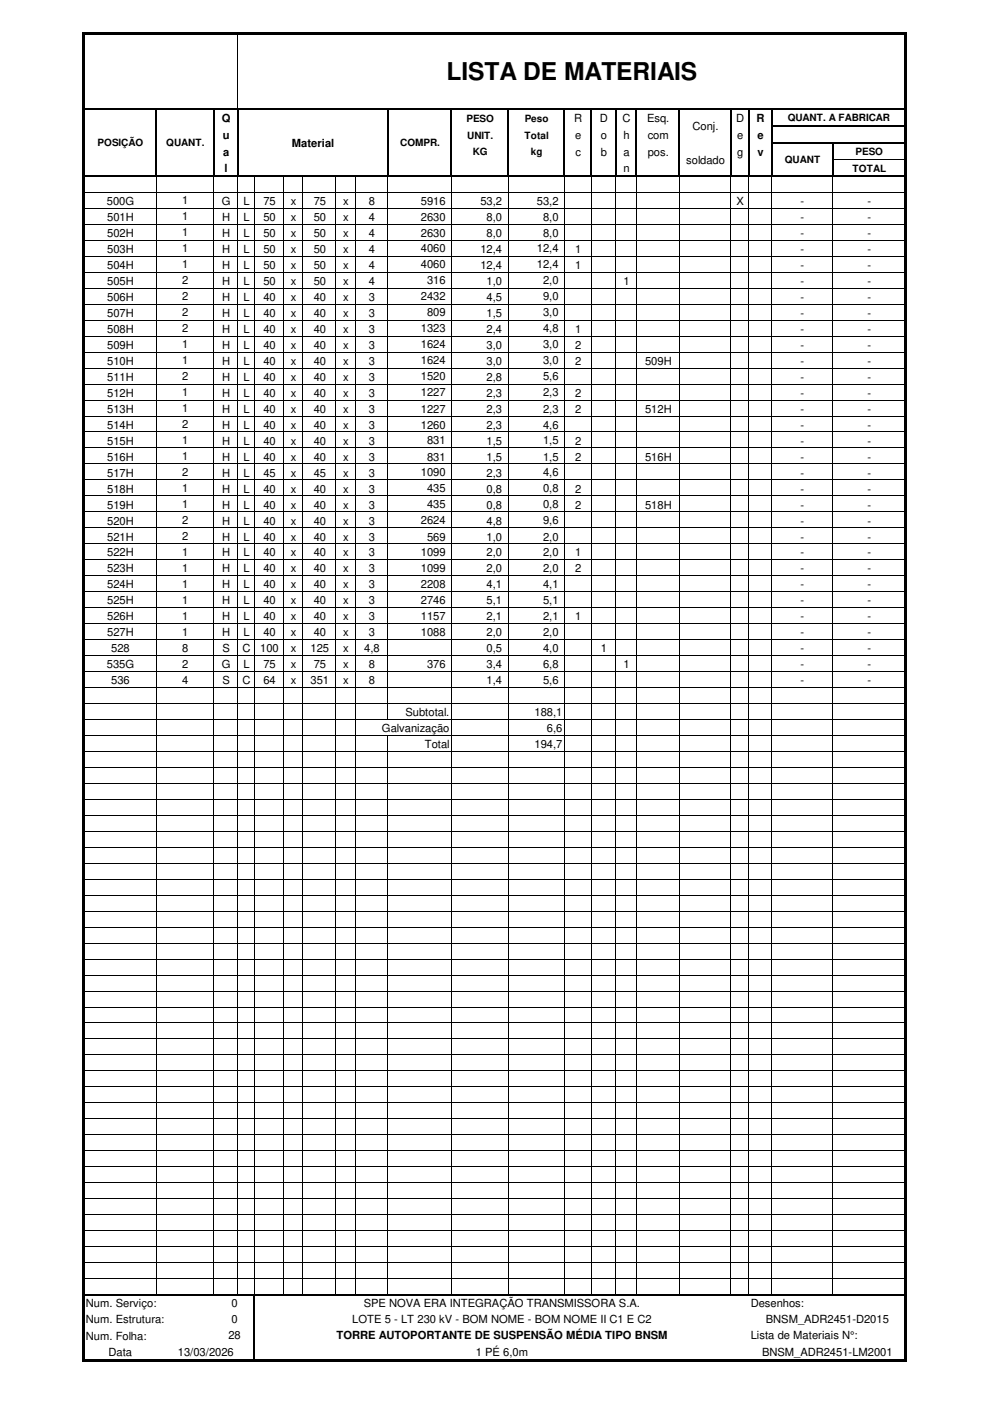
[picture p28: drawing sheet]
<svg xmlns="http://www.w3.org/2000/svg" width="210mm" height="297mm" viewBox="0 0 210 297" stroke-linecap="round" stroke-linejoin="round" font-family="sans-serif">
<defs><g id="words">
<text font-size="5.2" x="94.7" y="17">LISTA DE MATERIAIS</text>
<g font-size="2.4">
<text x="47" y="25.9">Q</text>
<text x="47.2" y="29.5">u</text>
<text x="121.8" y="25.9">R</text>
<text x="122" y="29.5">e</text>
<text x="127.2" y="25.9">D</text>
<text x="127.4" y="29.5">o</text>
<text x="132" y="25.9">C</text>
<text x="132.2" y="29.5">h</text>
<text x="137.2" y="25.9">Esq.</text>
<text x="137.3" y="29.5">com</text>
<text x="146.9" y="27.6">Conj.</text>
<text x="156.1" y="25.9">D</text>
<text x="156.3" y="29.5">e</text>
<text x="160.4" y="25.9">R</text>
<text x="160.6" y="29.5">e</text>
<text x="47.3" y="33">a</text>
<text x="61.9" y="31.1">Material</text>
<text x="122" y="33">c</text>
<text x="127.4" y="33">b</text>
<text x="132.2" y="33">a</text>
<text x="137.3" y="33">pos.</text>
<text x="145.5" y="34.7">soldado</text>
<text x="156.3" y="33">g</text>
<text x="160.6" y="33">v</text>
<text x="47.6" y="36.4">l</text>
<text x="132.2" y="36.4">n</text>
<text x="22.6" y="43.5">500G</text>
<text x="22.7" y="46.9">501H</text>
<text x="38.7" y="43.3">1</text>
<text x="38.7" y="46.7">1</text>
<text x="47" y="43.5">G</text>
<text x="47.1" y="46.9">H</text>
<text x="51.6" y="43.5">L</text>
<text x="51.6" y="46.9">L</text>
<text x="55.8" y="43.5">75</text>
<text x="55.8" y="46.9">50</text>
<text x="61.7" y="43.5">x</text>
<text x="61.7" y="46.9">x</text>
<text x="66.5" y="43.5">75</text>
<text x="66.5" y="46.9">50</text>
<text x="72.7" y="43.5">x</text>
<text x="72.7" y="46.9">x</text>
<text x="78.2" y="43.5">8</text>
<text x="78.2" y="46.9">4</text>
<text x="89.2" y="43.5">5916</text>
<text x="89.2" y="46.9">2630</text>
<text x="101.9" y="43.5">53,2</text>
<text x="103.2" y="46.9">8,0</text>
<text x="113.8" y="43.5">53,2</text>
<text x="115.1" y="46.9">8,0</text>
<text x="156.2" y="43.5">X</text>
<text x="169.8" y="43.5">-</text>
<text x="169.8" y="46.9">-</text>
<text x="183.9" y="43.5">-</text>
<text x="183.9" y="46.9">-</text>
<text x="22.7" y="50.2">502H</text>
<text x="22.7" y="53.6">503H</text>
<text x="38.7" y="50.1">1</text>
<text x="38.7" y="53.5">1</text>
<text x="47.1" y="50.2">H</text>
<text x="47.1" y="53.6">H</text>
<text x="51.6" y="50.2">L</text>
<text x="51.6" y="53.6">L</text>
<text x="55.8" y="50.2">50</text>
<text x="55.8" y="53.6">50</text>
<text x="61.7" y="50.2">x</text>
<text x="61.7" y="53.6">x</text>
<text x="66.5" y="50.2">50</text>
<text x="66.5" y="53.6">50</text>
<text x="72.7" y="50.2">x</text>
<text x="72.7" y="53.6">x</text>
<text x="78.2" y="50.2">4</text>
<text x="78.2" y="53.6">4</text>
<text x="89.2" y="50.2">2630</text>
<text x="89.2" y="53.5">4060</text>
<text x="101.9" y="53.6">12,4</text>
<text x="103.2" y="50.2">8,0</text>
<text x="113.8" y="53.5">12,4</text>
<text x="115.1" y="50.2">8,0</text>
<text x="122" y="53.6">1</text>
<text x="169.8" y="53.6">-</text>
<text x="169.8" y="50.2">-</text>
<text x="183.9" y="53.6">-</text>
<text x="183.9" y="50.2">-</text>
<text x="22.7" y="57">504H</text>
<text x="38.7" y="56.9">1</text>
<text x="47.1" y="57">H</text>
<text x="51.6" y="57">L</text>
<text x="55.8" y="57">50</text>
<text x="61.7" y="57">x</text>
<text x="66.5" y="57">50</text>
<text x="72.7" y="57">x</text>
<text x="78.2" y="57">4</text>
<text x="89.2" y="56.9">4060</text>
<text x="101.9" y="57">12,4</text>
<text x="113.8" y="56.9">12,4</text>
<text x="122" y="57">1</text>
<text x="169.8" y="57">-</text>
<text x="183.9" y="57">-</text>
<text x="22.7" y="63.8">506H</text>
<text x="22.7" y="60.4">505H</text>
<text x="38.7" y="63.7">2</text>
<text x="38.7" y="60.3">2</text>
<text x="47.1" y="63.8">H</text>
<text x="47.1" y="60.4">H</text>
<text x="51.6" y="63.8">L</text>
<text x="51.6" y="60.4">L</text>
<text x="55.8" y="63.8">40</text>
<text x="55.8" y="60.4">50</text>
<text x="61.7" y="63.8">x</text>
<text x="61.7" y="60.4">x</text>
<text x="66.5" y="63.8">40</text>
<text x="66.5" y="60.4">50</text>
<text x="72.7" y="63.8">x</text>
<text x="72.7" y="60.4">x</text>
<text x="78.2" y="63.8">3</text>
<text x="78.2" y="60.4">4</text>
<text x="89.2" y="63.7">2432</text>
<text x="90.6" y="60.3">316</text>
<text x="103.2" y="63.8">4,5</text>
<text x="103.2" y="60.4">1,0</text>
<text x="115.1" y="63.7">9,0</text>
<text x="115.1" y="60.3">2,0</text>
<text x="132.2" y="60.4">1</text>
<text x="169.8" y="63.8">-</text>
<text x="169.8" y="60.4">-</text>
<text x="183.9" y="63.8">-</text>
<text x="183.9" y="60.4">-</text>
<text x="22.7" y="67.2">507H</text>
<text x="22.7" y="70.6">508H</text>
<text x="38.7" y="67.1">2</text>
<text x="38.7" y="70.4">2</text>
<text x="47.1" y="67.2">H</text>
<text x="47.1" y="70.6">H</text>
<text x="51.6" y="67.2">L</text>
<text x="51.6" y="70.6">L</text>
<text x="55.8" y="67.2">40</text>
<text x="55.8" y="70.6">40</text>
<text x="61.7" y="67.2">x</text>
<text x="61.7" y="70.6">x</text>
<text x="66.5" y="67.2">40</text>
<text x="66.5" y="70.6">40</text>
<text x="72.7" y="67.2">x</text>
<text x="72.7" y="70.6">x</text>
<text x="78.2" y="67.2">3</text>
<text x="78.2" y="70.6">3</text>
<text x="89.2" y="70.4">1323</text>
<text x="90.6" y="67.1">809</text>
<text x="103.2" y="67.2">1,5</text>
<text x="103.2" y="70.6">2,4</text>
<text x="115.1" y="67.1">3,0</text>
<text x="115.1" y="70.4">4,8</text>
<text x="122" y="70.6">1</text>
<text x="169.8" y="67.2">-</text>
<text x="169.8" y="70.6">-</text>
<text x="183.9" y="67.2">-</text>
<text x="183.9" y="70.6">-</text>
<text x="22.7" y="77.3">510H</text>
<text x="22.7" y="74">509H</text>
<text x="38.7" y="77.2">1</text>
<text x="38.7" y="73.8">1</text>
<text x="47.1" y="77.3">H</text>
<text x="47.1" y="74">H</text>
<text x="51.6" y="77.3">L</text>
<text x="51.6" y="74">L</text>
<text x="55.8" y="77.3">40</text>
<text x="55.8" y="74">40</text>
<text x="61.7" y="77.3">x</text>
<text x="61.7" y="74">x</text>
<text x="66.5" y="77.3">40</text>
<text x="66.5" y="74">40</text>
<text x="72.7" y="77.3">x</text>
<text x="72.7" y="74">x</text>
<text x="78.2" y="77.3">3</text>
<text x="78.2" y="74">3</text>
<text x="89.2" y="77.2">1624</text>
<text x="89.2" y="73.8">1624</text>
<text x="103.2" y="77.3">3,0</text>
<text x="103.2" y="74">3,0</text>
<text x="115.1" y="77.2">3,0</text>
<text x="115.1" y="73.8">3,0</text>
<text x="122" y="77.3">2</text>
<text x="122" y="74">2</text>
<text x="136.8" y="77.3">509H</text>
<text x="169.8" y="74">-</text>
<text x="169.8" y="77.3">-</text>
<text x="183.9" y="74">-</text>
<text x="183.9" y="77.3">-</text>
<text x="22.7" y="80.7">511H</text>
<text x="38.7" y="80.6">2</text>
<text x="38.7" y="84">1</text>
<text x="47.1" y="80.7">H</text>
<text x="51.6" y="80.7">L</text>
<text x="55.8" y="80.7">40</text>
<text x="61.7" y="80.7">x</text>
<text x="66.5" y="80.7">40</text>
<text x="72.7" y="80.7">x</text>
<text x="78.2" y="80.7">3</text>
<text x="89.2" y="80.6">1520</text>
<text x="89.2" y="84">1227</text>
<text x="103.2" y="80.7">2,8</text>
<text x="115.1" y="80.6">5,6</text>
<text x="115.1" y="84">2,3</text>
<text x="169.8" y="80.7">-</text>
<text x="183.9" y="80.7">-</text>
<text x="22.7" y="87.5">513H</text>
<text x="22.7" y="84.1">512H</text>
<text x="38.7" y="87.4">1</text>
<text x="47.1" y="87.5">H</text>
<text x="47.1" y="84.1">H</text>
<text x="51.6" y="87.5">L</text>
<text x="51.6" y="84.1">L</text>
<text x="55.8" y="87.5">40</text>
<text x="55.8" y="84.1">40</text>
<text x="61.7" y="87.5">x</text>
<text x="61.7" y="84.1">x</text>
<text x="66.5" y="87.5">40</text>
<text x="66.5" y="84.1">40</text>
<text x="72.7" y="87.5">x</text>
<text x="72.7" y="84.1">x</text>
<text x="78.2" y="87.5">3</text>
<text x="78.2" y="84.1">3</text>
<text x="89.2" y="87.5">1227</text>
<text x="103.2" y="87.5">2,3</text>
<text x="103.2" y="84.1">2,3</text>
<text x="115.1" y="87.5">2,3</text>
<text x="122" y="87.5">2</text>
<text x="122" y="84.1">2</text>
<text x="136.8" y="87.5">512H</text>
<text x="169.8" y="84.1">-</text>
<text x="169.8" y="87.5">-</text>
<text x="183.9" y="84.1">-</text>
<text x="183.9" y="87.5">-</text>
<text x="22.7" y="90.9">514H</text>
<text x="22.7" y="94.3">515H</text>
<text x="38.7" y="90.8">2</text>
<text x="38.7" y="94.1">1</text>
<text x="47.1" y="90.9">H</text>
<text x="47.1" y="94.3">H</text>
<text x="51.6" y="90.9">L</text>
<text x="51.6" y="94.3">L</text>
<text x="55.8" y="90.9">40</text>
<text x="55.8" y="94.3">40</text>
<text x="61.7" y="90.9">x</text>
<text x="61.7" y="94.3">x</text>
<text x="66.5" y="90.9">40</text>
<text x="66.5" y="94.3">40</text>
<text x="72.7" y="90.9">x</text>
<text x="72.7" y="94.3">x</text>
<text x="78.2" y="90.9">3</text>
<text x="78.2" y="94.3">3</text>
<text x="89.2" y="90.9">1260</text>
<text x="90.6" y="94.1">831</text>
<text x="103.2" y="94.3">1,5</text>
<text x="103.2" y="90.9">2,3</text>
<text x="115.1" y="94.1">1,5</text>
<text x="115.1" y="90.9">4,6</text>
<text x="122" y="94.3">2</text>
<text x="169.8" y="94.3">-</text>
<text x="169.8" y="90.9">-</text>
<text x="183.9" y="94.3">-</text>
<text x="183.9" y="90.9">-</text>
<text x="22.7" y="97.7">516H</text>
<text x="22.7" y="101">517H</text>
<text x="38.7" y="97.5">1</text>
<text x="38.7" y="100.9">2</text>
<text x="47.1" y="97.7">H</text>
<text x="47.1" y="101">H</text>
<text x="51.6" y="97.7">L</text>
<text x="51.6" y="101">L</text>
<text x="55.8" y="97.7">40</text>
<text x="55.8" y="101">45</text>
<text x="61.7" y="97.7">x</text>
<text x="61.7" y="101">x</text>
<text x="66.5" y="97.7">40</text>
<text x="66.5" y="101">45</text>
<text x="72.7" y="97.7">x</text>
<text x="72.7" y="101">x</text>
<text x="78.2" y="97.7">3</text>
<text x="78.2" y="101">3</text>
<text x="89.2" y="100.9">1090</text>
<text x="90.6" y="97.7">831</text>
<text x="103.2" y="97.7">1,5</text>
<text x="103.2" y="101">2,3</text>
<text x="115.1" y="97.7">1,5</text>
<text x="115.1" y="100.9">4,6</text>
<text x="122" y="97.7">2</text>
<text x="136.8" y="97.7">516H</text>
<text x="169.8" y="97.7">-</text>
<text x="169.8" y="101">-</text>
<text x="183.9" y="97.7">-</text>
<text x="183.9" y="101">-</text>
<text x="22.7" y="107.8">519H</text>
<text x="22.7" y="104.4">518H</text>
<text x="38.7" y="107.7">1</text>
<text x="38.7" y="104.3">1</text>
<text x="47.1" y="107.8">H</text>
<text x="47.1" y="104.4">H</text>
<text x="51.6" y="107.8">L</text>
<text x="51.6" y="104.4">L</text>
<text x="55.8" y="107.8">40</text>
<text x="55.8" y="104.4">40</text>
<text x="61.7" y="107.8">x</text>
<text x="61.7" y="104.4">x</text>
<text x="66.5" y="107.8">40</text>
<text x="66.5" y="104.4">40</text>
<text x="72.7" y="107.8">x</text>
<text x="72.7" y="104.4">x</text>
<text x="78.2" y="107.8">3</text>
<text x="78.2" y="104.4">3</text>
<text x="90.6" y="107.7">435</text>
<text x="90.6" y="104.3">435</text>
<text x="103.2" y="107.8">0,8</text>
<text x="103.2" y="104.4">0,8</text>
<text x="115.1" y="107.7">0,8</text>
<text x="115.1" y="104.3">0,8</text>
<text x="122" y="107.8">2</text>
<text x="122" y="104.4">2</text>
<text x="136.8" y="107.8">518H</text>
<text x="169.8" y="104.4">-</text>
<text x="169.8" y="107.8">-</text>
<text x="183.9" y="104.4">-</text>
<text x="183.9" y="107.8">-</text>
<text x="22.7" y="111.2">520H</text>
<text x="38.7" y="111.1">2</text>
<text x="47.1" y="111.2">H</text>
<text x="51.6" y="111.2">L</text>
<text x="55.8" y="111.2">40</text>
<text x="61.7" y="111.2">x</text>
<text x="66.5" y="111.2">40</text>
<text x="72.7" y="111.2">x</text>
<text x="78.2" y="111.2">3</text>
<text x="89.2" y="111.1">2624</text>
<text x="103.2" y="111.2">4,8</text>
<text x="115.1" y="111.1">9,6</text>
<text x="169.8" y="111.2">-</text>
<text x="183.9" y="111.2">-</text>
<text x="22.7" y="114.6">521H</text>
<text x="22.7" y="118">522H</text>
<text x="38.7" y="114.5">2</text>
<text x="38.7" y="117.9">1</text>
<text x="47.1" y="114.6">H</text>
<text x="47.1" y="118">H</text>
<text x="51.6" y="114.6">L</text>
<text x="51.6" y="118">L</text>
<text x="55.8" y="114.6">40</text>
<text x="55.8" y="118">40</text>
<text x="61.7" y="114.6">x</text>
<text x="61.7" y="118">x</text>
<text x="66.5" y="114.6">40</text>
<text x="66.5" y="118">40</text>
<text x="72.7" y="114.6">x</text>
<text x="72.7" y="118">x</text>
<text x="78.2" y="114.6">3</text>
<text x="78.2" y="118">3</text>
<text x="89.2" y="118">1099</text>
<text x="90.6" y="114.6">569</text>
<text x="103.2" y="114.6">1,0</text>
<text x="103.2" y="118">2,0</text>
<text x="115.1" y="114.6">2,0</text>
<text x="115.1" y="118">2,0</text>
<text x="122" y="118">1</text>
<text x="169.8" y="118">-</text>
<text x="169.8" y="114.6">-</text>
<text x="183.9" y="118">-</text>
<text x="183.9" y="114.6">-</text>
<text x="22.7" y="121.4">523H</text>
<text x="22.7" y="124.8">524H</text>
<text x="38.7" y="121.2">1</text>
<text x="38.7" y="124.6">1</text>
<text x="47.1" y="121.4">H</text>
<text x="47.1" y="124.8">H</text>
<text x="51.6" y="121.4">L</text>
<text x="51.6" y="124.8">L</text>
<text x="55.8" y="121.4">40</text>
<text x="55.8" y="124.8">40</text>
<text x="61.7" y="121.4">x</text>
<text x="61.7" y="124.8">x</text>
<text x="66.5" y="121.4">40</text>
<text x="66.5" y="124.8">40</text>
<text x="72.7" y="121.4">x</text>
<text x="72.7" y="124.8">x</text>
<text x="78.2" y="121.4">3</text>
<text x="78.2" y="124.8">3</text>
<text x="89.2" y="121.4">1099</text>
<text x="89.2" y="124.8">2208</text>
<text x="103.2" y="121.4">2,0</text>
<text x="103.2" y="124.8">4,1</text>
<text x="115.1" y="121.4">2,0</text>
<text x="115.1" y="124.8">4,1</text>
<text x="122" y="121.4">2</text>
<text x="169.8" y="121.4">-</text>
<text x="169.8" y="124.8">-</text>
<text x="183.9" y="121.4">-</text>
<text x="183.9" y="124.8">-</text>
<text x="22.7" y="128.1">525H</text>
<text x="22.7" y="131.5">526H</text>
<text x="38.7" y="128">1</text>
<text x="38.7" y="131.4">1</text>
<text x="47.1" y="128.1">H</text>
<text x="47.1" y="131.5">H</text>
<text x="51.6" y="128.1">L</text>
<text x="51.6" y="131.5">L</text>
<text x="55.8" y="128.1">40</text>
<text x="55.8" y="131.5">40</text>
<text x="61.7" y="128.1">x</text>
<text x="61.7" y="131.5">x</text>
<text x="66.5" y="128.1">40</text>
<text x="66.5" y="131.5">40</text>
<text x="72.7" y="128.1">x</text>
<text x="72.7" y="131.5">x</text>
<text x="78.2" y="128.1">3</text>
<text x="78.2" y="131.5">3</text>
<text x="89.2" y="128.1">2746</text>
<text x="89.2" y="131.5">1157</text>
<text x="103.2" y="128.1">5,1</text>
<text x="103.2" y="131.5">2,1</text>
<text x="115.1" y="128.1">5,1</text>
<text x="115.1" y="131.5">2,1</text>
<text x="122" y="131.5">1</text>
<text x="169.8" y="131.5">-</text>
<text x="169.8" y="128.1">-</text>
<text x="183.9" y="131.5">-</text>
<text x="183.9" y="128.1">-</text>
<text x="22.7" y="134.9">527H</text>
<text x="38.7" y="134.8">1</text>
<text x="47.1" y="134.9">H</text>
<text x="51.6" y="134.9">L</text>
<text x="55.8" y="134.9">40</text>
<text x="61.7" y="134.9">x</text>
<text x="66.5" y="134.9">40</text>
<text x="72.7" y="134.9">x</text>
<text x="78.2" y="134.9">3</text>
<text x="89.2" y="134.9">1088</text>
<text x="103.2" y="134.9">2,0</text>
<text x="115.1" y="134.9">2,0</text>
<text x="169.8" y="134.9">-</text>
<text x="183.9" y="134.9">-</text>
<text x="22.6" y="141.7">535G</text>
<text x="23.6" y="138.3">528</text>
<text x="38.7" y="141.6">2</text>
<text x="38.7" y="138.2">8</text>
<text x="47" y="141.7">G</text>
<text x="47.2" y="138.3">S</text>
<text x="51.4" y="138.3">C</text>
<text x="51.6" y="141.7">L</text>
<text x="55.2" y="138.3">100</text>
<text x="55.8" y="141.7">75</text>
<text x="61.7" y="138.3">x</text>
<text x="61.7" y="141.7">x</text>
<text x="65.8" y="138.3">125</text>
<text x="66.5" y="141.7">75</text>
<text x="72.7" y="138.3">x</text>
<text x="72.7" y="141.7">x</text>
<text x="77.2" y="138.3">4,8</text>
<text x="78.2" y="141.7">8</text>
<text x="90.6" y="141.7">376</text>
<text x="103.2" y="141.7">3,4</text>
<text x="103.2" y="138.3">0,5</text>
<text x="115.1" y="141.7">6,8</text>
<text x="115.1" y="138.3">4,0</text>
<text x="127.4" y="138.3">1</text>
<text x="132.2" y="141.7">1</text>
<text x="169.8" y="138.3">-</text>
<text x="169.8" y="141.7">-</text>
<text x="183.9" y="138.3">-</text>
<text x="183.9" y="141.7">-</text>
<text x="23.6" y="145.1">536</text>
<text x="38.7" y="144.9">4</text>
<text x="47.2" y="145.1">S</text>
<text x="51.4" y="145.1">C</text>
<text x="55.8" y="145.1">64</text>
<text x="61.7" y="145.1">x</text>
<text x="65.8" y="145.1">351</text>
<text x="72.7" y="145.1">x</text>
<text x="78.2" y="145.1">8</text>
<text x="103.2" y="145.1">1,4</text>
<text x="115.1" y="144.9">5,6</text>
<text x="169.8" y="145.1">-</text>
<text x="183.9" y="145.1">-</text>
<text x="81" y="155.1">Galvanização</text>
<text x="86" y="151.7">Subtotal.</text>
<text x="113.3" y="151.7">188,1</text>
<text x="116" y="155.1">6,6</text>
<text x="90" y="158.5">Total</text>
<text x="113.3" y="158.5">194,7</text>
<text x="18.2" y="277.1">Num. Serviço:</text>
<text x="18.2" y="280.5">Num. Estrutura:</text>
<text x="49.1" y="280.5">0</text>
<text x="49.1" y="277.1">0</text>
<text x="74.7" y="280.5">LOTE 5 - LT 230 kV - BOM NOME - BOM NOME II C1 E C2</text>
<text x="77.1" y="277.1">SPE NOVA ERA INTEGRAÇÃO TRANSMISSORA S.A.</text>
<text x="159.2" y="277.1">Desenhos:</text>
<text x="162.4" y="280.5">BNSM_ADR2451-D2015</text>
<text x="18.2" y="284">Num. Folha:</text>
<text x="23" y="287.5">Data</text>
<text x="37.7" y="287.4">13/03/2026</text>
<text x="48.4" y="283.9">28</text>
<text x="71.3" y="283.9">TORRE AUTOPORTANTE DE SUSPENSÃO MÉDIA TIPO BNSM</text>
<text x="100.9" y="287.4">1 PÉ 6,0m</text>
<text x="159.2" y="283.9">Lista de Materiais N°:</text>
<text x="161.6" y="287.4">BNSM_ADR2451-LM2001</text>
</g>
<g font-size="2.1">
<text x="98.9" y="25.8">PESO</text>
<text x="99.1" y="29.4">UNIT.</text>
<text x="111.2" y="29.4">Total</text>
<text x="111.3" y="25.8">Peso</text>
<text x="167" y="25.7">QUANT. A FABRICAR</text>
<text x="20.7" y="31">POSIÇÃO</text>
<text x="35.3" y="31">QUANT.</text>
<text x="84.9" y="31">COMPR.</text>
<text x="100.2" y="32.9">KG</text>
<text x="112.6" y="32.9">kg</text>
<text x="166.4" y="34.6">QUANT</text>
<text x="181.4" y="32.9">PESO</text>
<text x="180.8" y="36.4">TOTAL</text>
</g>
</g></defs>
<g fill="none" stroke="#000" stroke-width=".21">
<path d="M50.4 7.4v15.6M33.1 37.6v236.8M45.3 37.6v236.8M50.4 37.6v236.8M54 37.6v236.8M60.1 37.6v236.8M64.2 37.6v236.8M71.2 37.6v236.8M75.3 37.6v236.8M82.2 37.6v115.1M95.7 37.6v236.8M107.7 37.6v236.8"/>
<path d="M119.7 37.6v236.8M125.3 37.6v236.8M130.6 37.6v236.8M134.9 37.6v236.8M144.1 37.6v236.8M155 37.6v236.8M158.7 37.6v236.8M163.6 37.6v236.8M176.6 37.6v236.8M176.7 33.8h14.9M18.1 40.8h173.5M18.1 44.2h173.5"/>
<path d="M18.1 47.6h173.5M18.1 50.9h173.5M18.1 54.3h173.5M18.1 57.7h173.5M18.1 61.1h173.5M18.1 64.5h173.5M18.1 67.9h173.5M18.1 71.3h173.5M18.1 74.7h173.5M18.1 78h173.5M18.1 81.4h173.5M18.1 84.8h173.5"/>
<path d="M18.1 88.2h173.5M18.1 91.6h173.5M18.1 95h173.5M18.1 98.4h173.5M18.1 101.7h173.5M18.1 105.1h173.5M18.1 108.5h173.5M18.1 111.9h173.5M18.1 115.3h173.5M18.1 118.7h173.5M18.1 122.1h173.5M18.1 125.5h173.5"/>
<path d="M18.1 128.8h173.5M18.1 132.2h173.5M18.1 135.6h173.5M18.1 139h173.5M18.1 142.4h173.5M18.1 145.8h173.5M18.1 149.2h173.5M18.1 152.5h173.5M18.1 155.9h173.5M18.1 159.3h173.5M82.2 156v118.4M18.1 162.7h173.5"/>
<path d="M18.1 166.1h173.5M18.1 169.5h173.5M18.1 172.9h173.5M18.1 176.3h173.5M18.1 179.6h173.5M18.1 183h173.5M18.1 186.4h173.5M18.1 189.8h173.5M18.1 193.2h173.5M18.1 196.6h173.5M18.1 200h173.5M18.1 203.3h173.5"/>
<path d="M18.1 206.7h173.5M18.1 210.1h173.5M18.1 213.5h173.5M18.1 216.9h173.5M18.1 220.3h173.5M18.1 223.7h173.5M18.1 227.1h173.5M18.1 230.4h173.5M18.1 233.8h173.5M18.1 237.2h173.5M18.1 240.6h173.5M18.1 244h173.5"/>
<path d="M18.1 247.4h173.5M18.1 250.8h173.5M18.1 254.1h173.5M18.1 257.5h173.5M18.1 260.9h173.5M18.1 264.3h173.5M18.1 267.7h173.5M18.1 271.1h173.5"/>
</g>
<g fill="none" stroke="#000" stroke-width=".42">
<path d="M18.1 23.2h173.5M18.1 37.4h173.5M33.1 23.4v14.2M45.3 23.4v14.2M50.4 23.4v14.2M82.2 23.4v14.2M95.7 23.4v14.2M107.7 23.4v14.2M119.7 23.4v14.2M125.3 23.4v14.2M130.6 23.4v14.2M134.9 23.4v14.2"/>
<path d="M144.1 23.4v14.2M154.9 23.4v14.2M158.7 23.4v14.2M163.6 23.4v14.2M163.8 26.8h27.8M163.8 30.4h27.8M176.5 30.6v7M18.1 274.7h173.5M53.9 274.9v13.2"/>
</g>
<path d="M18.1 6.9h174.1v.5h-174.1zM17.4 6.9h.7v281.9h-.7zM18.1 288.1h174.1v.7h-174.1zM191.6 7.4h.6v281.4h-.6z" fill="#000"/>
<use href="#words"/>
</svg>
